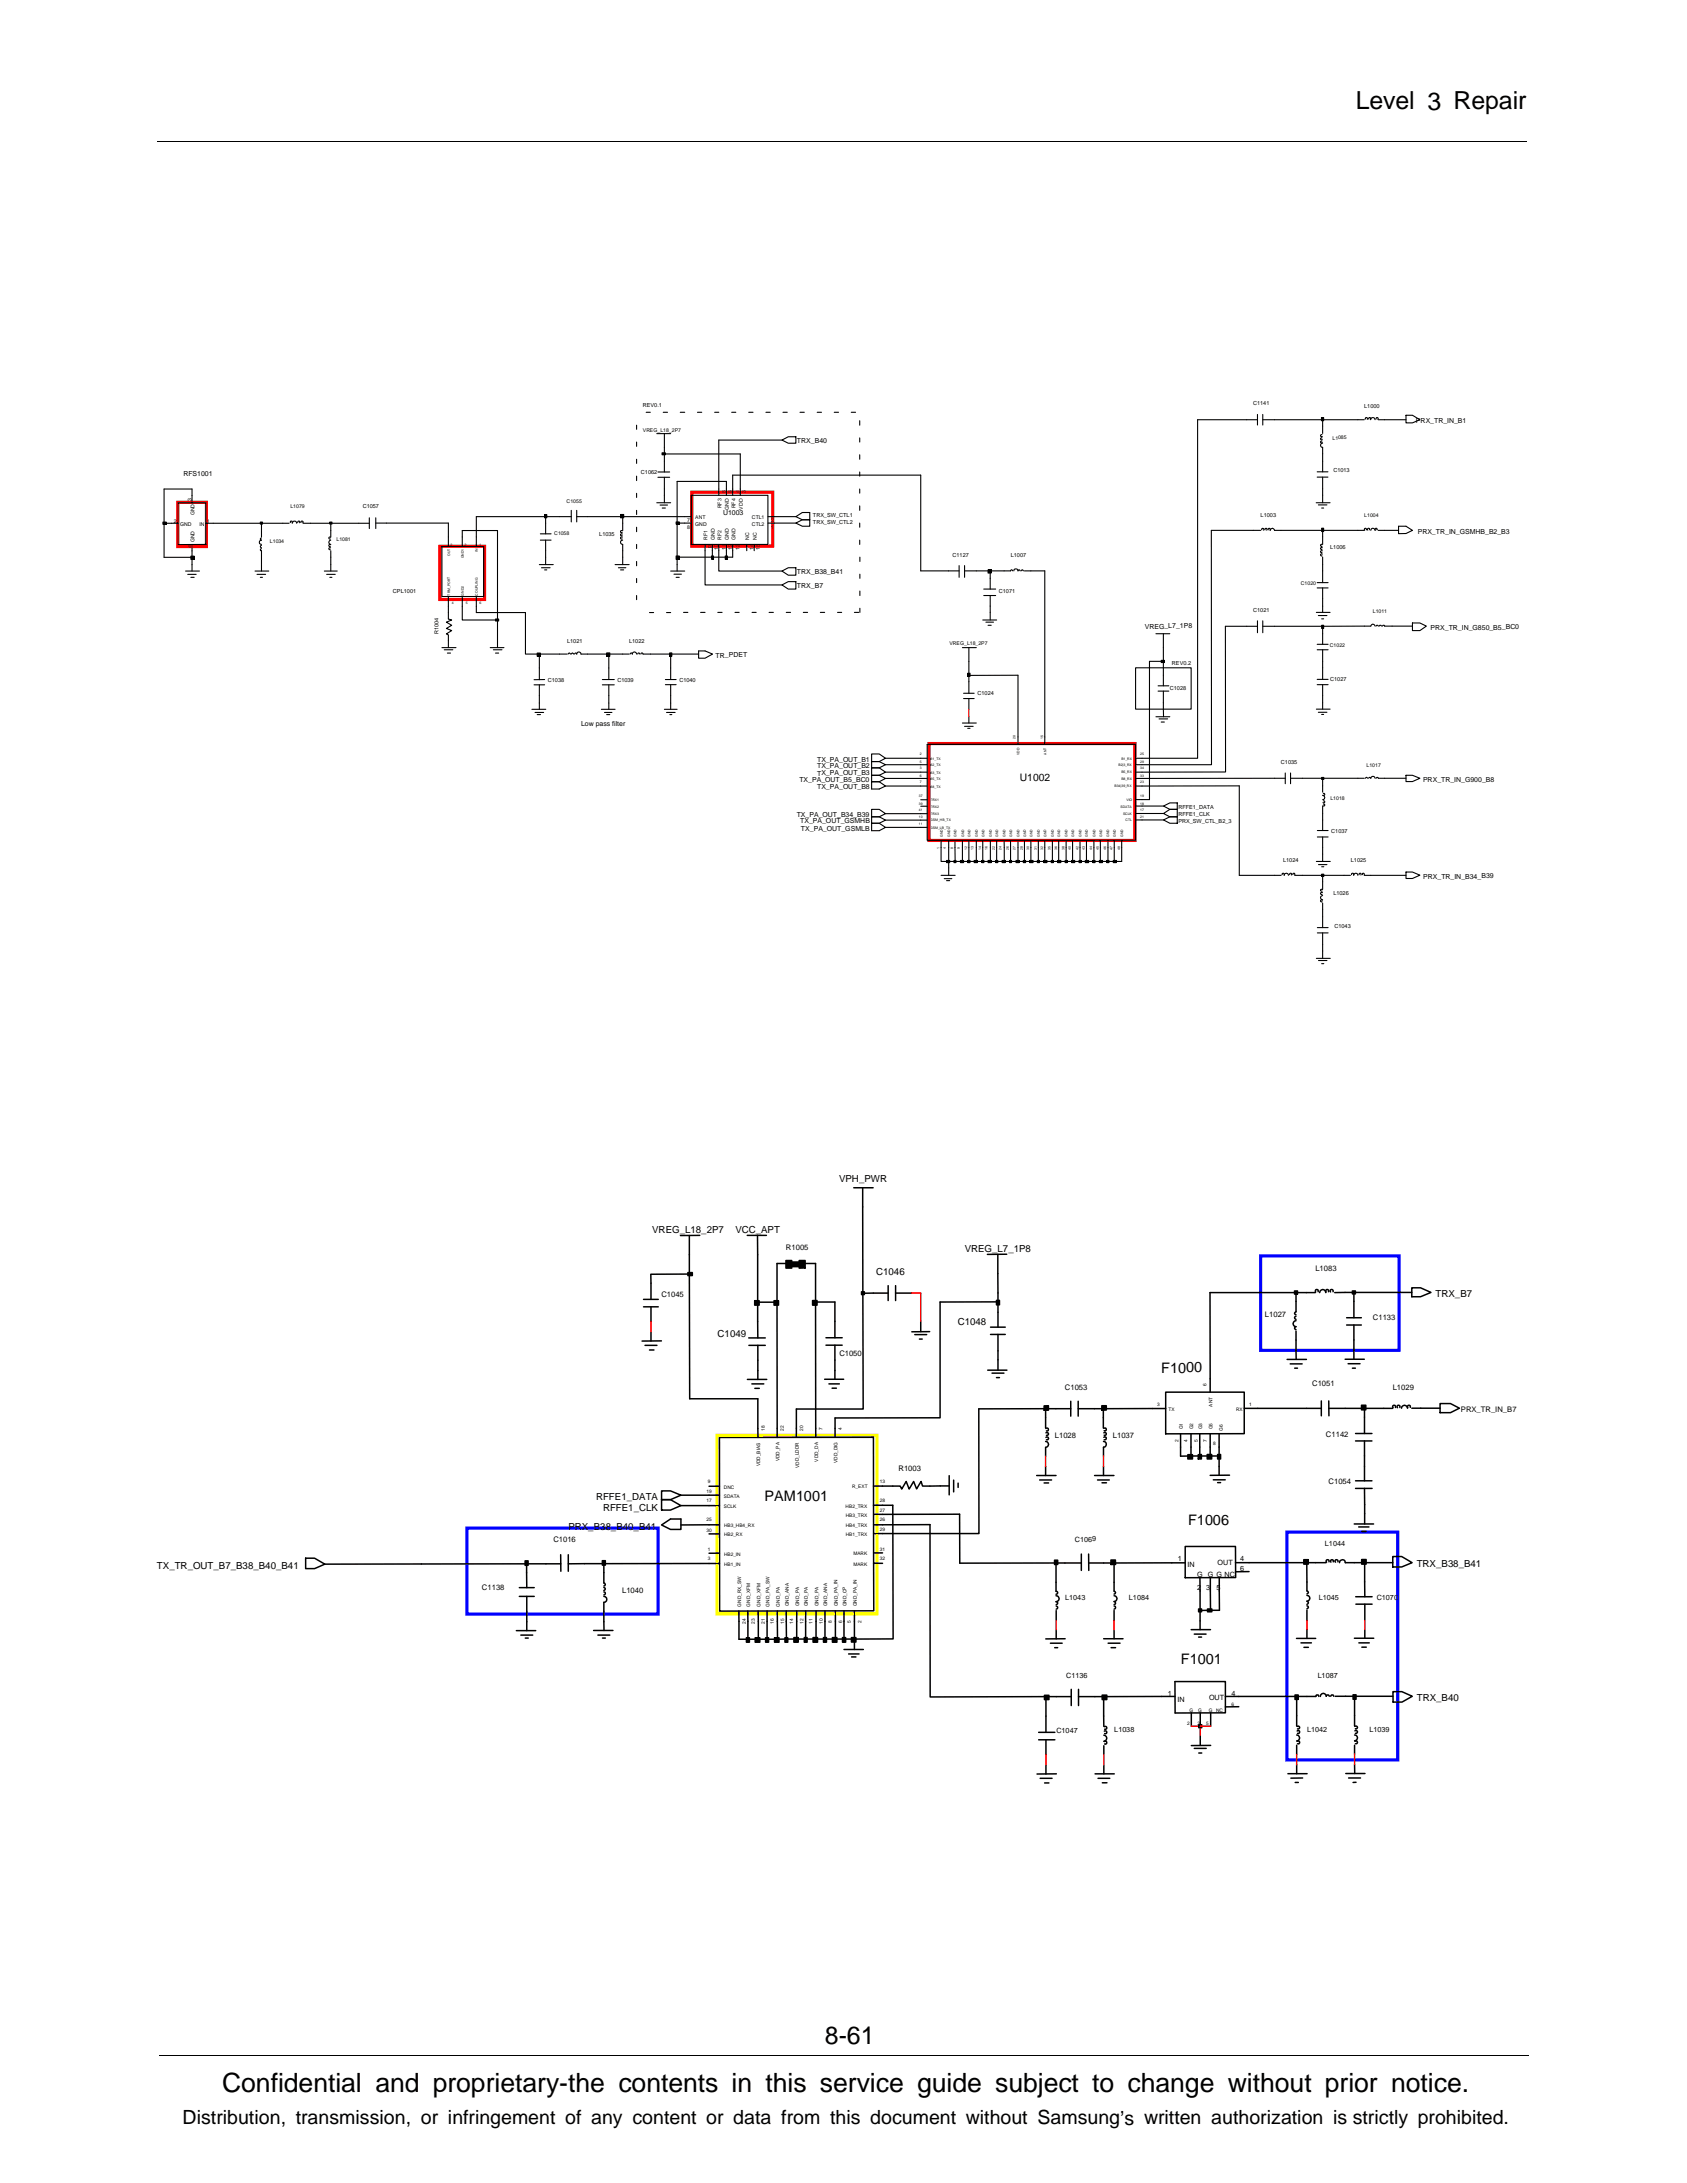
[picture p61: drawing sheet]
<svg xmlns="http://www.w3.org/2000/svg" width="216mm" height="279mm" viewBox="0 0 216 279" stroke-linecap="round" stroke-linejoin="round" font-family="sans-serif">
<defs><g id="words">
<text font-size="3.4" x="28.4" y="267.7">Confidential and proprietary-the contents in this service guide subject to change without prior notice.</text>
<g font-size="3.2">
<text x="173.5" y="14">Level 3 Repair</text>
<text x="105.6" y="261.6">8-61</text>
</g>
<text font-size="2.5" x="23.4" y="271.9">Distribution, transmission, or infringement of any content or data from this document without Samsung’s written authorization is strictly prohibited.</text>
<g font-size="1.9">
<text x="148.6" y="175.7">F1000</text>
<text x="97.9" y="192.1">PAM1001</text>
<text x="152" y="195.2">F1006</text>
<text x="151.1" y="212.9">F1001</text>
</g>
<text font-size="1.3" x="130.5" y="100">U1002</text>
<g font-size="1.2">
<text x="107.4" y="151.3">VPH_PWR</text>
<text x="83.5" y="157.8">VREG_L18_2P7</text>
<text x="94.1" y="157.8">VCC_APT</text>
<text x="123.5" y="160.2">VREG_L7_1P8</text>
<text x="112.1" y="163.2">C1046</text>
<text x="183.7" y="166">TRX_B7</text>
<text x="91.8" y="171.2">C1049</text>
<text x="122.6" y="169.6">C1048</text>
<text x="72.8" y="195.8">PRX_B38_B40_B41</text>
<text x="76.3" y="192">RFFE1_DATA</text>
<text x="77.2" y="193.3">RFFE1_CLK</text>
<text x="20.1" y="200.8">TX_TR_OUT_B7_B38_B40_B41</text>
<text x="181.3" y="200.6">TRX_B38_B41</text>
<text x="181.3" y="217.7">TRX_B40</text>
</g>
<g font-size="1">
<text x="100.6" y="159.9">R1005</text>
<text x="84.6" y="166.1">C1045</text>
<text x="168.3" y="162.7">L1083</text>
<text x="107.4" y="173.6">C1050</text>
<text x="161.9" y="168.6">L1027</text>
<text x="175.7" y="169">C1133</text>
<text x="136.3" y="177.9">C1053</text>
<text x="167.9" y="177.3">C1051</text>
<text x="178.2" y="177.9">L1029</text>
<text x="135" y="184">L1028</text>
<text x="142.4" y="184">L1037</text>
<text x="169.7" y="184">C1142</text>
<text x="187" y="180.7">PRX_TR_IN_B7</text>
<text x="115" y="188.2">R1003</text>
<text x="170" y="189.9">C1054</text>
<text x="70.8" y="197.4">C1016</text>
<text x="61.7" y="203.5">C1138</text>
<text x="79.6" y="203.9">L1040</text>
</g>
<g font-size=".9">
<text x="102" y="56.7">TRX_B40</text>
<text x="181.2" y="54.1">PRX_TR_IN_B1</text>
<text x="23.5" y="60.9">RFS1001</text>
<text x="92.5" y="65.9">U1003</text>
<text x="181.4" y="68.3">PRX_TR_IN_GSMHB_B2_B3</text>
<text x="102" y="73.5">TRX_B38_B41</text>
<text x="102" y="75.3">TRX_B7</text>
<text x="146.5" y="80.5">VREG_L7_1P8</text>
<text x="183.1" y="80.6">PRX_TR_IN_G850_B5_BC0</text>
<text x="91.6" y="84.2">TR_PDET</text>
<text x="74.4" y="92.9">Low pass filter</text>
<text x="102.3" y="100.1">TX_PA_OUT_B5_BC0</text>
<text x="104.6" y="98.3">TX_PA_OUT_B2</text>
<text x="104.6" y="101">TX_PA_OUT_B8</text>
<text x="104.6" y="99.3">TX_PA_OUT_B3</text>
<text x="104.6" y="97.5">TX_PA_OUT_B1</text>
<text x="182.1" y="100.1">PRX_TR_IN_G900_B8</text>
<text x="102" y="104.6">TX_PA_OUT_B34_B39</text>
<text x="102.4" y="105.4">TX_PA_OUT_GSMHB</text>
<text x="102.5" y="106.3">TX_PA_OUT_GSMLB</text>
<text x="182.1" y="112.5">PRX_TR_IN_B34_B39</text>
<text x="137.6" y="197.3">C1069</text>
<text x="169.6" y="197.8">L1044</text>
<text x="150.7" y="199.7">1</text>
<text x="152" y="200.5">IN</text>
<text x="153.2" y="203.6">2</text>
<text x="153.2" y="201.8">G G G NC</text>
<text x="154.3" y="203.6">3</text>
<text x="155.7" y="203.6">5</text>
<text x="155.8" y="200.3">OUT</text>
<text x="158.7" y="201.1">6</text>
<text x="158.7" y="199.7">4</text>
<text x="136.3" y="204.8">L1043</text>
<text x="144.5" y="204.8">L1084</text>
<text x="168.8" y="204.8">L1045</text>
<text x="176.2" y="204.8">C1070</text>
<text x="136.5" y="214.8">C1136</text>
<text x="168.6" y="214.8">L1087</text>
<text x="135.2" y="221.7">C1047</text>
<text x="142.6" y="221.7">L1038</text>
<text x="149.4" y="217.1">1</text>
<text x="150.7" y="217.8">IN</text>
<text x="154.7" y="217.6">OUT</text>
<text x="157.6" y="217">4</text>
<text x="167.3" y="221.7">L1042</text>
<text x="175.3" y="221.7">L1039</text>
</g>
<g font-size=".7">
<text x="82.3" y="52">REV0.1</text>
<text x="160.4" y="51.8">C1141</text>
<text x="174.6" y="52.2">L1000</text>
<text x="82.3" y="55.3">VREG_L18_2P7</text>
<text x="170.5" y="56.3">L1085</text>
<text x="24.5" y="64.1" transform="rotate(-90 24.5 64.1)">3</text>
<text x="24.9" y="66" transform="rotate(-90 24.9 66)">GND</text>
<text x="37.2" y="65">L1079</text>
<text x="46.4" y="65">C1057</text>
<text x="72.5" y="64.4">C1055</text>
<text x="82" y="60.6">C1062</text>
<text x="92.3" y="65.1" transform="rotate(-90 92.3 65.1)">RF3</text>
<text x="92.9" y="63.1" transform="rotate(-90 92.9 63.1)">6</text>
<text x="93.3" y="65.3" transform="rotate(-90 93.3 65.3)">GND</text>
<text x="93.7" y="63.1" transform="rotate(-90 93.7 63.1)">5</text>
<text x="94.1" y="65.1" transform="rotate(-90 94.1 65.1)">RF4</text>
<text x="94.6" y="63.1" transform="rotate(-90 94.6 63.1)">4</text>
<text x="95.1" y="65.2" transform="rotate(-90 95.1 65.2)">VDD</text>
<text x="95.5" y="63.1" transform="rotate(-90 95.5 63.1)">3</text>
<text x="170.6" y="60.4">C1013</text>
<text x="22.3" y="66.9">2</text>
<text x="23.1" y="67.3">GND</text>
<text x="24.5" y="70.2" transform="rotate(-90 24.5 70.2)">4</text>
<text x="24.9" y="69.4" transform="rotate(-90 24.9 69.4)">GND</text>
<text x="25.5" y="67.3">IN</text>
<text x="26.5" y="66.9">1</text>
<text x="34.5" y="69.5">L1034</text>
<text x="43.1" y="69.3">L1081</text>
<text x="70.9" y="68.5">C1058</text>
<text x="76.7" y="68.6">L1035</text>
<text x="87.9" y="66.9">7</text>
<text x="87.9" y="67.7">8</text>
<text x="89" y="66.5">ANT</text>
<text x="89" y="67.3">GND</text>
<text x="90.6" y="69.1" transform="rotate(-90 90.6 69.1)">RF1</text>
<text x="91.1" y="70.2" transform="rotate(-90 91.1 70.2)">9</text>
<text x="91.5" y="69.1" transform="rotate(-90 91.5 69.1)">GND</text>
<text x="91.9" y="70.4" transform="rotate(-90 91.9 70.4)">10</text>
<text x="92.3" y="69.1" transform="rotate(-90 92.3 69.1)">RF2</text>
<text x="92.9" y="70.4" transform="rotate(-90 92.9 70.4)">11</text>
<text x="93.3" y="69.1" transform="rotate(-90 93.3 69.1)">GND</text>
<text x="93.7" y="70.4" transform="rotate(-90 93.7 70.4)">12</text>
<text x="94.1" y="69.1" transform="rotate(-90 94.1 69.1)">GND</text>
<text x="94.6" y="70.4" transform="rotate(-90 94.6 70.4)">13</text>
<text x="95.9" y="69.1" transform="rotate(-90 95.9 69.1)">NC</text>
<text x="96.2" y="67.3">CTL2</text>
<text x="96.2" y="66.5">CTL1</text>
<text x="96.4" y="70.4" transform="rotate(-90 96.4 70.4)">14</text>
<text x="96.8" y="69.1" transform="rotate(-90 96.8 69.1)">NC</text>
<text x="97.2" y="70.4" transform="rotate(-90 97.2 70.4)">15</text>
<text x="98.7" y="67.7">1</text>
<text x="98.7" y="66.9">2</text>
<text x="104" y="66.2">TRX_SW_CTL1</text>
<text x="104" y="67">TRX_SW_CTL2</text>
<text x="121.9" y="71.3">C1127</text>
<text x="129.4" y="71.3">L1007</text>
<text x="161.3" y="66.2">L1003</text>
<text x="170.2" y="70.3">L1006</text>
<text x="174.6" y="66.1">L1004</text>
<text x="50.3" y="75.9">CPL1001</text>
<text x="127.8" y="75.9">C1071</text>
<text x="166.5" y="74.9">C1020</text>
<text x="56.1" y="81.1" transform="rotate(-90 56.1 81.1)">R1004</text>
<text x="72.6" y="82.3">L1021</text>
<text x="80.5" y="82.3">L1022</text>
<text x="121.5" y="82.5">VREG_L18_2P7</text>
<text x="160.4" y="78.3">C1021</text>
<text x="170.2" y="82.8">C1022</text>
<text x="175.7" y="78.5">L1011</text>
<text x="70.1" y="87.2">C1038</text>
<text x="79" y="87.2">C1039</text>
<text x="87" y="87.2">C1040</text>
<text x="125.1" y="89">C1024</text>
<text x="149.7" y="88.3">C1028</text>
<text x="150" y="85.2">REV0.2</text>
<text x="170.2" y="87.2">C1027</text>
<text x="163.9" y="97.8">C1035</text>
<text x="174.9" y="98.2">L1017</text>
<text x="150.8" y="103.5">RFFE1_DATA</text>
<text x="150.8" y="104.5">RFFE1_CLK</text>
<text x="150.8" y="105.3">PRX_SW_CTL_B2_3</text>
<text x="170.3" y="102.4">L1018</text>
<text x="170.4" y="106.6">C1037</text>
<text x="164.2" y="110.4">L1024</text>
<text x="172.9" y="110.4">L1025</text>
<text x="170.6" y="114.6">L1026</text>
<text x="170.8" y="118.8">C1043</text>
</g>
<g font-size=".6">
<text x="154.4" y="177.4" transform="rotate(-90 154.4 177.4)">6</text>
<text x="159.9" y="180">1</text>
<text x="97.9" y="183.2" transform="rotate(-90 97.9 183.2)">18</text>
<text x="100.3" y="183.2" transform="rotate(-90 100.3 183.2)">22</text>
<text x="102.8" y="183.2" transform="rotate(-90 102.8 183.2)">20</text>
<text x="105.3" y="183" transform="rotate(-90 105.3 183)">7</text>
<text x="107.7" y="183" transform="rotate(-90 107.7 183)">4</text>
<text x="148.1" y="180">3</text>
<text x="149.6" y="180.6">TX</text>
<text x="150.8" y="184.6" transform="rotate(-90 150.8 184.6)">2</text>
<text x="151.4" y="182.9" transform="rotate(-90 151.4 182.9)">G1</text>
<text x="152" y="184.6" transform="rotate(-90 152 184.6)">4</text>
<text x="152.7" y="182.9" transform="rotate(-90 152.7 182.9)">G2</text>
<text x="153.3" y="184.6" transform="rotate(-90 153.3 184.6)">5</text>
<text x="153.9" y="182.9" transform="rotate(-90 153.9 182.9)">G3</text>
<text x="154.4" y="184.6" transform="rotate(-90 154.4 184.6)">7</text>
<text x="155.2" y="182.9" transform="rotate(-90 155.2 182.9)">G5</text>
<text x="155.2" y="180" transform="rotate(-90 155.2 180)">ANT</text>
<text x="155.3" y="184.9">8</text>
<text x="156.5" y="183.2" transform="rotate(-90 156.5 183.2)">G6</text>
<text x="158.2" y="180.6">RX</text>
<text x="90.4" y="191.1">19</text>
<text x="90.6" y="189.8">9</text>
<text x="92.6" y="190.5">DNC</text>
<text x="92.6" y="191.7">SDATA</text>
<text x="97.3" y="187.7" transform="rotate(-90 97.3 187.7)">VDD_BIAS</text>
<text x="99.8" y="187" transform="rotate(-90 99.8 187)">VDD_PA</text>
<text x="102.3" y="187.9" transform="rotate(-90 102.3 187.9)">VDD_LDDR</text>
<text x="104.7" y="187.1" transform="rotate(-90 104.7 187.1)">VDD_DA</text>
<text x="107.2" y="187.3" transform="rotate(-90 107.2 187.3)">VDD_DIG</text>
<text x="109.1" y="190.5">R_EXT</text>
<text x="112.6" y="189.8">13</text>
<text x="90.4" y="192.3">17</text>
<text x="90.4" y="196">30</text>
<text x="90.4" y="194.7">25</text>
<text x="92.6" y="193">SCLK</text>
<text x="92.7" y="196.6">HB2_RX</text>
<text x="92.7" y="195.5">HB3_HB4_RX</text>
<text x="108.2" y="193">HB2_TRX</text>
<text x="108.2" y="196.6">HB1_TRX</text>
<text x="108.2" y="194.1">HB3_TRX</text>
<text x="108.2" y="195.5">HB4_TRX</text>
<text x="112.6" y="196">29</text>
<text x="112.6" y="192.2">28</text>
<text x="112.6" y="193.5">27</text>
<text x="112.6" y="194.7">26</text>
<text x="90.6" y="199.7">3</text>
<text x="90.6" y="198.5">1</text>
<text x="92.7" y="200.4">HB1_IN</text>
<text x="92.7" y="199.1">HB2_IN</text>
<text x="109.2" y="199.1">MARK</text>
<text x="109.2" y="200.4">MARK</text>
<text x="112.6" y="198.5">31</text>
<text x="112.6" y="199.6">32</text>
<text x="94.9" y="205.6" transform="rotate(-90 94.9 205.6)">GND_RX_SW</text>
<text x="95.4" y="207.9" transform="rotate(-90 95.4 207.9)">24</text>
<text x="96" y="205.6" transform="rotate(-90 96 205.6)">GND_XFM</text>
<text x="96.6" y="207.9" transform="rotate(-90 96.6 207.9)">23</text>
<text x="97.3" y="205.6" transform="rotate(-90 97.3 205.6)">GND_XFM</text>
<text x="97.9" y="207.9" transform="rotate(-90 97.9 207.9)">21</text>
<text x="98.5" y="205.6" transform="rotate(-90 98.5 205.6)">GND_PA_SW</text>
<text x="99" y="207.9" transform="rotate(-90 99 207.9)">16</text>
<text x="99.8" y="205.6" transform="rotate(-90 99.8 205.6)">GND_PA</text>
<text x="100.4" y="207.9" transform="rotate(-90 100.4 207.9)">15</text>
<text x="100.9" y="205.6" transform="rotate(-90 100.9 205.6)">GND_ANA</text>
<text x="101.5" y="207.9" transform="rotate(-90 101.5 207.9)">14</text>
<text x="102.3" y="205.6" transform="rotate(-90 102.3 205.6)">GND_PA</text>
<text x="102.8" y="207.9" transform="rotate(-90 102.8 207.9)">12</text>
<text x="103.4" y="205.6" transform="rotate(-90 103.4 205.6)">GND_PA</text>
<text x="104" y="207.8" transform="rotate(-90 104 207.8)">11</text>
<text x="104.7" y="205.6" transform="rotate(-90 104.7 205.6)">GND_PA</text>
<text x="105.3" y="207.8" transform="rotate(-90 105.3 207.8)">10</text>
<text x="105.9" y="205.6" transform="rotate(-90 105.9 205.6)">GND_ANA</text>
<text x="106.4" y="207.7" transform="rotate(-90 106.4 207.7)">8</text>
<text x="107.2" y="205.6" transform="rotate(-90 107.2 205.6)">GND_PA_IN</text>
<text x="107.8" y="207.7" transform="rotate(-90 107.8 207.7)">6</text>
<text x="108.3" y="205.6" transform="rotate(-90 108.3 205.6)">GND_CP</text>
<text x="108.9" y="207.7" transform="rotate(-90 108.9 207.7)">5</text>
<text x="109.7" y="205.6" transform="rotate(-90 109.7 205.6)">GND_PA_IN</text>
<text x="110.2" y="207.7" transform="rotate(-90 110.2 207.7)">2</text>
<text x="151.9" y="220.8">2</text>
<text x="152.2" y="219.1">G</text>
<text x="153.2" y="220.8">3</text>
<text x="153.4" y="219.1">G</text>
<text x="154.4" y="220.8">5</text>
<text x="154.7" y="219.1">G</text>
<text x="155.6" y="219.1">NC</text>
<text x="157.6" y="218.4">6</text>
</g>
<g font-size=".4">
<text x="57.6" y="71.2" transform="rotate(-90 57.6 71.2)">OUT</text>
<text x="57.7" y="69.8">3</text>
<text x="59.4" y="71.5" transform="rotate(-90 59.4 71.5)">GND1</text>
<text x="59.5" y="69.9">2</text>
<text x="61.2" y="70.7" transform="rotate(-90 61.2 70.7)">IN</text>
<text x="61.4" y="69.8">1</text>
<text x="57.6" y="76.2" transform="rotate(-90 57.6 76.2)">TRM_PORT</text>
<text x="57.8" y="77.4">4</text>
<text x="59.4" y="76.2" transform="rotate(-90 59.4 76.2)">GND2</text>
<text x="59.6" y="77.4">5</text>
<text x="61.2" y="76.2" transform="rotate(-90 61.2 76.2)">COUPLING</text>
<text x="61.4" y="77.4">6</text>
<text x="129.9" y="94.6" transform="rotate(-90 129.9 94.6)">20</text>
<text x="133.5" y="94.6" transform="rotate(-90 133.5 94.6)">15</text>
<text x="117.7" y="96.7">2</text>
<text x="117.7" y="97.6">5</text>
<text x="117.7" y="98.5">3</text>
<text x="117.7" y="99.4">6</text>
<text x="117.7" y="100.2">7</text>
<text x="119.1" y="98.1">B2_TX</text>
<text x="119.1" y="97.2">B1_TX</text>
<text x="119.1" y="99">B3_TX</text>
<text x="119.1" y="99.8">B5_TX</text>
<text x="119.1" y="100.8">B8_TX</text>
<text x="130.5" y="96.6" transform="rotate(-90 130.5 96.6)">VDD</text>
<text x="133.9" y="96.6" transform="rotate(-90 133.9 96.6)">ANT</text>
<text x="142.6" y="100.8">B34|39_RX</text>
<text x="143.1" y="98.1">B2|3_RX</text>
<text x="143.5" y="99">B5_RX</text>
<text x="143.5" y="97.2">B1_RX</text>
<text x="143.5" y="99.8">B8_RX</text>
<text x="145.9" y="98.5">34</text>
<text x="145.9" y="97.6">29</text>
<text x="145.9" y="99.4">33</text>
<text x="145.9" y="100.2">23</text>
<text x="145.9" y="96.7">25</text>
<text x="117.6" y="102">37</text>
<text x="117.6" y="103">39</text>
<text x="117.6" y="103.8">41</text>
<text x="117.6" y="104.7">10</text>
<text x="117.6" y="105.6">11</text>
<text x="119.1" y="103.4">TRX2</text>
<text x="119.1" y="104.3">TRX3</text>
<text x="119.1" y="102.6">TRX1</text>
<text x="119.1" y="105.1">GSM_HB_TX</text>
<text x="119.1" y="106.1">GSM_LB_TX</text>
<text x="120.6" y="107.1" transform="rotate(-90 120.6 107.1)">GND</text>
<text x="121.6" y="107.1" transform="rotate(-90 121.6 107.1)">GND</text>
<text x="122.4" y="107.1" transform="rotate(-90 122.4 107.1)">GND</text>
<text x="123.4" y="107.1" transform="rotate(-90 123.4 107.1)">GND</text>
<text x="124.2" y="107.1" transform="rotate(-90 124.2 107.1)">GND</text>
<text x="125.2" y="107.1" transform="rotate(-90 125.2 107.1)">GND</text>
<text x="126" y="107.1" transform="rotate(-90 126 107.1)">GND</text>
<text x="126.9" y="107.1" transform="rotate(-90 126.9 107.1)">GND</text>
<text x="127.8" y="107.1" transform="rotate(-90 127.8 107.1)">GND</text>
<text x="128.7" y="107.1" transform="rotate(-90 128.7 107.1)">GND</text>
<text x="129.5" y="107.1" transform="rotate(-90 129.5 107.1)">GND</text>
<text x="130.5" y="107.1" transform="rotate(-90 130.5 107.1)">GND</text>
<text x="131.3" y="107.1" transform="rotate(-90 131.3 107.1)">GND</text>
<text x="132.1" y="107.1" transform="rotate(-90 132.1 107.1)">GND</text>
<text x="133.1" y="107.1" transform="rotate(-90 133.1 107.1)">GND</text>
<text x="133.9" y="107.1" transform="rotate(-90 133.9 107.1)">GND</text>
<text x="134.9" y="107.1" transform="rotate(-90 134.9 107.1)">GND</text>
<text x="135.7" y="107.1" transform="rotate(-90 135.7 107.1)">GND</text>
<text x="136.6" y="107.1" transform="rotate(-90 136.6 107.1)">GND</text>
<text x="137.5" y="107.1" transform="rotate(-90 137.5 107.1)">GND</text>
<text x="138.4" y="107.1" transform="rotate(-90 138.4 107.1)">GND</text>
<text x="139.2" y="107.1" transform="rotate(-90 139.2 107.1)">GND</text>
<text x="140.2" y="107.1" transform="rotate(-90 140.2 107.1)">GND</text>
<text x="141" y="107.1" transform="rotate(-90 141 107.1)">GND</text>
<text x="142" y="107.1" transform="rotate(-90 142 107.1)">GND</text>
<text x="142.8" y="107.1" transform="rotate(-90 142.8 107.1)">GND</text>
<text x="143.4" y="103.4">SDATA</text>
<text x="143.7" y="104.3">SCLK</text>
<text x="143.7" y="107.1" transform="rotate(-90 143.7 107.1)">GND</text>
<text x="144.1" y="105.1">CTL</text>
<text x="144.2" y="102.6">VIO</text>
<text x="145.9" y="103">18</text>
<text x="145.9" y="104.7">21</text>
<text x="145.9" y="103.8">17</text>
<text x="145.9" y="102">19</text>
<text x="120.2" y="108.6" transform="rotate(-90 120.2 108.6)">1</text>
<text x="121.1" y="108.6" transform="rotate(-90 121.1 108.6)">4</text>
<text x="122" y="108.6" transform="rotate(-90 122 108.6)">8</text>
<text x="122.8" y="108.6" transform="rotate(-90 122.8 108.6)">9</text>
<text x="123.8" y="108.7" transform="rotate(-90 123.8 108.7)">12</text>
<text x="124.6" y="108.7" transform="rotate(-90 124.6 108.7)">13</text>
<text x="125.6" y="108.7" transform="rotate(-90 125.6 108.7)">14</text>
<text x="126.4" y="108.7" transform="rotate(-90 126.4 108.7)">16</text>
<text x="127.3" y="108.7" transform="rotate(-90 127.3 108.7)">22</text>
<text x="128.2" y="108.7" transform="rotate(-90 128.2 108.7)">24</text>
<text x="129.1" y="108.7" transform="rotate(-90 129.1 108.7)">26</text>
<text x="129.9" y="108.7" transform="rotate(-90 129.9 108.7)">27</text>
<text x="130.9" y="108.7" transform="rotate(-90 130.9 108.7)">28</text>
<text x="131.7" y="108.7" transform="rotate(-90 131.7 108.7)">30</text>
<text x="132.7" y="108.7" transform="rotate(-90 132.7 108.7)">31</text>
<text x="133.5" y="108.7" transform="rotate(-90 133.5 108.7)">32</text>
<text x="134.5" y="108.7" transform="rotate(-90 134.5 108.7)">35</text>
<text x="135.3" y="108.7" transform="rotate(-90 135.3 108.7)">36</text>
<text x="136.2" y="108.7" transform="rotate(-90 136.2 108.7)">38</text>
<text x="137.1" y="108.7" transform="rotate(-90 137.1 108.7)">40</text>
<text x="138" y="108.7" transform="rotate(-90 138 108.7)">42</text>
<text x="138.8" y="108.7" transform="rotate(-90 138.8 108.7)">43</text>
<text x="139.8" y="108.7" transform="rotate(-90 139.8 108.7)">44</text>
<text x="140.6" y="108.7" transform="rotate(-90 140.6 108.7)">45</text>
<text x="141.6" y="108.7" transform="rotate(-90 141.6 108.7)">46</text>
<text x="142.4" y="108.7" transform="rotate(-90 142.4 108.7)">47</text>
<text x="143.3" y="108.7" transform="rotate(-90 143.3 108.7)">48</text>
</g>
</g></defs>
<path d="M20.2 18.1h175.3M20.4 263h175.3" fill="none" stroke="#000" stroke-width=".13"/>
<path d="M22.8 64.3h3.6v5.7h-3.6zM56.3 69.9h5.7v6.8h-5.7zM88.5 63h10.4v6.9h-10.4zM118.9 95.2h26.3v12.4h-26.3z" fill="none" stroke="#f00" stroke-width=".4"/>
<path d="M161.3 160.7h17.7v12.1h-17.7zM59.8 195.6h24.4v11h-24.4zM164.7 196.1h14.2v29.2h-14.2z" fill="none" stroke="#00f" stroke-width=".4"/>
<path d="M91.8 183.7h20.4v22.8h-20.4z" fill="none" stroke="#ff0" stroke-width=".4"/>
<g fill="none" stroke="#000" stroke-width=".14">
<path d="M81.5 54.4v.5M81.5 56.6v.5M81.5 58.8v.5M82.7 52.8h.5M84.1 55.5h1.7M84.7 58h.5v.2h-.5zM84.9 52.8h.5M85 58.1h9.7v5.3M85 55.5v4.9M87.1 52.8h.5M89.3 52.8h.5M91.5 52.8h.5"/>
<path d="M93.6 52.8h.6M95.8 52.8h.6M98 52.8h.6M100.1 56.3h-8.1v7.1M100.1 56.3l.8-.4h1v.8h-1zM100.2 52.8h.6M102.4 52.8h.5M104.6 52.8h.5M106.8 52.8h.5M108.9 52.8h.6M110 53.8v.6M110 56v.6"/>
<path d="M110 58.2v.6M160.9 53.7h-7.6v43.3h-8M160.9 53v1.4M161.6 53v1.4M169.1 53.4h.3v.4h-.3zM169.2 55.6a.14 .14 0 0 0-.2 .2 .14 .14 0 0 0 .2 .1M169.2 56.5l-.2 .1 .1 .1h.1M169.2 56l-.2 .2 .1 .1h.1M169.3 53.7v1.8M169.3 56.7a.28 .28 0 0 0-.3 .3 .28 .28 0 0 0 .3 .3v3.1M174.6 53.7h-13M174.8 53.6h-.1a.15 .15 0 0 1 .2-.2 .16 .16 0 0 1 .1 .3"/>
<path d="M175.2 53.6a.13 .13 0 0 1 .1-.2 .13 .13 0 0 1 .1 .2v.1M175.4 53.7a.29 .29 0 0 1 .3-.3 .29 .29 0 0 1 .3 .3M176.1 53.6l.1-.2h.1v.3M176.4 53.7h3.5M179.9 53.1h.9l.9 .6-.9 .4h-.9zM20.8 66.8h.5v.3h-.5zM21 67h1.8M22.8 64.4h3.6v5.3h-3.6zM23.7 73.1h1.8M24 73.5h1.1M24.4 71.2h.4v.4h-.4zM24.4 73.9h.4"/>
<path d="M24.6 64.4v-1.8h-3.6v8.7h3.6M24.6 69.7v3.4M32.6 73.1h1.8M32.9 73.5h1.1M33.3 66.8h.3v.3h-.3zM33.3 73.9h.3M33.5 67v1.7M33.5 68.9l-.2 .1 .2 .1a.28 .28 0 0 0-.3 .3 .28 .28 0 0 0 .3 .3M33.5 69.8l-.2 .2 .2 .1M33.5 70.2l-.2 .2 .2 .1v2.6M37 67h-10.6M37.2 66.9h-.1a.14 .14 0 0 1 .2-.2 .14 .14 0 0 1 .1 .2"/>
<path d="M37.4 67a.29 .29 0 0 1 .3-.3 .29 .29 0 0 1 .3 .3M38.1 66.9l.1-.2h.1v.2M38.5 66.9a.15 .15 0 0 1 .2-.2 .15 .15 0 0 1 .1 .2h-.1M41.5 73.1h1.7M41.8 73.5h1.1M42.2 73.9h.3M42.2 66.8h.3v.3h-.3zM42.3 70.1a.14 .14 0 0 0-.2 .1 .14 .14 0 0 0 .2 .2M42.3 69.7h-.2v.1v.1h.2M42.3 68.8a.13 .13 0 0 0-.2 0 .13 .13 0 0 0 0 .1 .13 .13 0 0 0 .2 .1M42.3 67v1.7M42.3 69.1a.28 .28 0 0 0-.2 .3 .28 .28 0 0 0 .2 .3"/>
<path d="M42.3 70.5v2.6M47.3 67h-8.5M47.3 66.3v1.3M48.1 67h9.3v3M48.1 66.3v1.3M56.6 70h5.3v6.3h-5.3zM57.4 76.3v2.9l.4 .2-.7 .2 .7 .4-.7 .4 .7 .3-.7 .4 .3 .2v1.6M59.2 76.3v3.1h4.5M59.2 70v-2.1h4.5v15M61 76.3v2.1h6.2v5.3h1.8M63.4 79.2h.4v.3h-.4zM69 72.3h1.8"/>
<path d="M69.2 68.3h1.3M69.2 69.1h1.3M69.3 72.7h1.1M69.7 65.9h.3v.4h-.3zM69.7 72.9h.3M69.8 66.1v2.2M69.8 69.1v3.2M73.1 66.1h-12.1v3.9M73.1 65.3v1.5M73.8 66.1h14.7M73.8 65.3v1.5M78.7 72.3h1.8"/>
<path d="M79.1 72.7h1M79.4 65.8h.4v.5h-.4zM79.4 72.9h.4M79.7 68.3l-.3 .1v.1l.2 .1M79.7 68.7l-.3 .1 .1 .2h.1M79.7 67.9a.16 .16 0 0 0-.3 .1 .14 .14 0 0 0 .1 .2h.1M79.7 66.1v1.8M79.7 69.1l-.2 .1a.28 .28 0 0 0-.1 .3 .28 .28 0 0 0 .3 .2v2.6M81.5 60.9v.6M81.5 63.1v.6M81.5 65.3v.5M81.5 67.5v.6"/>
<path d="M81.5 69.7v.5M81.5 71.9v.5M81.5 74v.6M81.5 76.2v.6M83.1 78.4h.6M84.1 64.3h1.7M84.2 61.1h1.5M84.2 60.4h1.5M84.5 64.6h.9M84.8 65h.4M85 61.1v3.2M85.3 78.4h.5"/>
<path d="M85.8 73.1h1.8M86.3 73.5h.9M86.5 71.2h.4v.4h-.4zM86.5 66.8h.4v.3h-.4zM86.5 73.9h.4M86.7 67h1.8M87.5 78.4h.5M88.5 63.4h9.8v6.3h-9.8zM89.7 78.4h.5M90.2 69.7v5.2h9.9M91.1 71.2h.2v.4h-.2zM91.2 69.7v1.6"/>
<path d="M91.9 78.4h.5M92 69.7v3.4h8.1M92.8 71.2h.3v.4h-.3zM93 63.4v-1.8h-6.3v11.5M93 69.7v1.6M93.8 63.4v-2.6h24v12.3h4.9M93.8 69.7v1.6h-7.1M94.1 78.4h.5M95.6 69.7v.8M96.2 78.4h.6M96.5 69.7v.8M98.4 78.4h.6"/>
<path d="M100.1 73.1l.8-.4h1v.9h-1zM100.1 74.9l.8-.5h1v1h-1zM100.6 78.4h.6M101.9 67h-3.6M101.9 66.1h-3.6M101.9 66.1l.8-.5h.9v.9h-.9zM101.9 67l.8-.5h.9v.9h-.9zM102.8 78.4h.6M105 78.4h.5M107.2 78.4h.5M109.3 78.4h.6M110 60.4v.5"/>
<path d="M110 62.6v.5M110 64.7v.6M110 67v.5M110 69.1v.6M110 71.3v.6M110 73.5v.5M110 75.6v.6M110 77.9v.5M122.7 72.4v1.5M123.4 73.1h5.9l.2-.2 .1 .2M123.4 72.4v1.5M125.8 79.4h1.8"/>
<path d="M125.9 76.2h1.5M125.9 75.4h1.5M126.2 79.6h.9M126.4 72.9h.5v.4h-.5zM126.7 73.1v2.3M126.7 76.2v3.2M129.8 73.1v-.2a.29 .29 0 0 1 .3-.1 .29 .29 0 0 1 .2 .3l.1-.2 .2 .2M130.7 73.1l.1-.2 .2 .2M131.1 73.1h2.6v22.2M160.9 79.5v1.5M161.3 67.9h-6.3v30h-9.7M161.5 67.8a.14 .14 0 0 1 .1-.2 .14 .14 0 0 1 .2 .2l-.1 .1"/>
<path d="M161.6 79.5v1.5M161.9 67.8v-.1l.1-.1 .1 .1v.2M162.3 67.8v-.1l.1-.1 .2 .1-.1 .2M168.4 64.3h1.8M168.5 78.4h1.7M168.6 75.2h1.4M168.6 74.6h1.4M168.6 61.1h1.3M168.6 60.4h1.3M168.7 78.8h1.1M168.7 64.6h1.1M169.1 67.6h.3v.4h-.3z"/>
<path d="M169.1 79.2h.3M169.1 65h.3M169.2 70.9h-.1l-.1 .1 .2 .1M169.2 70.1a.13 .13 0 0 0-.2 .1 .13 .13 0 0 0 .1 .1h.1M169.2 70.5h-.1l-.1 .1 .2 .1M169.2 69.7h-.1l-.1 .1 .2 .1M169.3 75.2v3.2M169.3 67.9v1.8M169.3 61.1v3.2M169.3 71.3v3.3M174.6 67.9h-11.5a.28 .28 0 0 0-.2-.3 .28 .28 0 0 0-.3 .2v.1M174.9 67.8v-.1l-.2-.1-.1 .1v.2"/>
<path d="M175.3 67.8v-.1l-.1-.1-.2 .1v.2M175.4 67.9a.28 .28 0 0 1 .3-.3 .28 .28 0 0 1 .3 .3M176.2 67.8l-.1-.2-.1 .1v.2M179 67.9h-2.6M179 67.4h.9l.9 .5-.9 .4h-.9zM180.8 79.7h.9l.8 .4-.8 .6h-.9zM56.6 82.9h1.8M56.9 83.2h1.1M57.3 83.6h.4M62.7 82.9h1.8M63.1 83.2h1.1M63.4 83.6h.4"/>
<path d="M68.1 90.8h1.7M68.3 87.7h1.4M68.5 91.2h1.1M68.7 91.5h.5M68.7 83.6h.5v.4h-.5zM69 83.7v3.3M69 83.7h3.6M69 87.7v3.1M69.7 87h-1.4M72.7 83.7l.2-.1 .1 .1M73.1 83.7l.2-.1 .1 .1M77 90.8h1.7"/>
<path d="M77.1 87h1.5M77.1 87.7h1.5M77.4 91.2h.9M77.6 83.6h.4v.4h-.4zM77.6 91.5h.4M77.9 83.7v3.3M77.9 87.7v3.1M80.5 83.7h-6.1a.28 .28 0 0 0-.3-.3 .28 .28 0 0 0-.3 .3l-.1-.1-.2 .1M80.6 83.7l.2-.1 .1 .1a.28 .28 0 0 1 .3-.3 .28 .28 0 0 1 .3 .3M81.6 83.7l.1-.1 .2 .1M85 90.8h1.7M85.2 87.6h1.3"/>
<path d="M85.2 87h1.3M85.3 91.2h1.1M85.7 83.6h.3v.4h-.3zM85.7 91.5h.3M85.8 83.7v3.3M85.8 87.6v3.2M89.4 83.7h-7.1l-.2-.1-.1 .1M89.4 83.3h.8l1 .4-1 .5h-.8zM111.5 96.5h1l.8 .5-.8 .5h-1zM111.5 99.2h1l.8 .4-.8 .5h-1zM111.5 97.5h1l.8 .4-.8 .4h-1zM111.5 98.3h1l.8 .5-.8 .4h-1z"/>
<path d="M113.3 99.6h5.4M113.3 97h5.4M113.3 97.9h5.4M113.3 98.8h5.4M118.7 95.3h26.6v12.2h-26.6zM123.2 92.5h1.7M123.2 82.9h1.7M123.3 89.4h1.4M123.3 88.7h1.4M123.4 93h1.1M123.8 93.2h.3M123.8 86.2h.3v.4h-.3z"/>
<path d="M124 91.7v.8M124 86.4h6.3v8.9M124 82.9v5.8M124 89.4v1.4M126.4 80h.5M145.3 85.5h7.1v5.3h-7.1zM147.9 81.1h1.8M147.9 91.7h1.8M148.2 87.8h1.4M148.2 88.5h1.4M148.3 92h1.1M148.6 84.5h.4v.3h-.4z"/>
<path d="M148.6 92.4h.4M148.9 84.6h-1.8v17.7h-1.8M148.9 81.1v6.7M148.9 88.5v3.2M160.9 80.2h-4.1v18.6h-11.5M164.5 98.9v1.4M164.5 99.6h-19.2M165.2 99.6h9.4M165.2 98.9v1.4M168.5 90.8h1.7M168.6 87.6h1.4M168.6 87h1.4"/>
<path d="M168.6 83.2h1.4M168.6 82.5h1.4M168.7 91.2h1.1M169.1 91.4h.3M169.1 99.5h.3v.3h-.3zM169.1 80h.3v.4h-.3zM169.3 99.6v1.8M169.3 80.2h-7.7M169.3 80.2v2.3M169.3 87.6v3.2M169.3 83.2v3.8M174.8 99.6l.1-.1 .1 .1"/>
<path d="M175.2 99.6l.1-.1 .1 .1a.28 .28 0 0 1 .3-.2 .28 .28 0 0 1 .3 .2M176 80.1a.28 .28 0 0 0-.3-.2 .28 .28 0 0 0-.3 .2l-6.1 .1M176.1 80.1l.1-.1 .2 .1M176.5 80.1l.1-.1 .2 .1M179.9 99.6h-3.5l-.1-.1-.2 .1M179.9 99.2h.9l.9 .4-.9 .4h-.9zM180.8 80.1h-3.6l-.1-.1h-.1l-.1 .1M111.5 100.1h1l.8 .5-.8 .4h-1zM111.5 104.5h1l.8 .5-.8 .4h-1zM111.5 105.4h1l.8 .5-.8 .4h-1zM111.5 103.6h1l.8 .5-.8 .4h-1zM113.3 100.6h5.4"/>
<path d="M113.3 105.9h5.4M113.3 104.1h5.4M113.3 105h5.4M117.8 102.4h.9M117.8 103.2h.9M120.4 107.5v2.8h1v1.7M120.4 112h1.8M120.8 112.5h1M121.1 110.1h.4v.3h-.4zM121.1 112.7h.4M122.1 110.1h.2v.3h-.2zM122.2 107.5v2.8"/>
<path d="M122.9 110.1h.4v.3h-.4zM123.2 107.5v2.8M123.8 110.1h.3v.3h-.3zM124 107.5v2.8M124.7 110.1h.4v.3h-.4zM124.9 107.5v2.8M125.6 110.1h.3v.3h-.3zM125.8 107.5v2.8M126.4 110.1h.5v.3h-.5zM126.7 107.5v2.8M127.4 110.1h.3v.3h-.3zM127.6 107.5v2.8"/>
<path d="M128.2 110.1h.5v.3h-.5zM128.5 107.5v2.8M129.2 110.1h.3v.3h-.3zM129.3 107.5v2.8M130 110.1h.4v.3h-.4zM130.3 107.5v2.8M131 110.1h.3v.3h-.3zM131.1 107.5v2.8M131.8 110.1h.4v.3h-.4zM131.9 107.5v2.8M132.8 110.1h.2v.3h-.2zM132.9 107.5v2.8"/>
<path d="M133.6 110.1h.4v.3h-.4zM133.7 107.5v2.8M134.5 110.1h.3v.3h-.3zM134.7 107.5v2.8M135.4 110.1h.4v.3h-.4zM135.5 107.5v2.8M136.3 110.1h.3v.3h-.3zM136.4 107.5v2.8M137.1 110.1h.4v.3h-.4zM137.3 107.5v2.8M138.1 110.1h.3v.3h-.3zM138.2 107.5v2.8"/>
<path d="M138.9 110.1h.4v.3h-.4zM139 107.5v2.8M139.9 110.1h.2v.3h-.2zM140 107.5v2.8M140.7 110.1h.4v.3h-.4zM140.8 107.5v2.8M141.6 110.1h.3v.3h-.3zM141.8 107.5v2.8M142.5 110.1h.4v.3h-.4zM142.6 107.5v2.8M143.6 107.5v2.8h-22.2v-2.8M145.3 100.6h13.3v11.4h5.4"/>
<path d="M148.9 103.2h-3.6M148.9 104.9h-3.6M148.9 104.1h-3.6M148.9 104.1l.8-.5h1v.9h-1zM148.9 104.9l.8-.4h1v.9h-1zM148.9 103.2l.8-.4h1v.8h-1zM164.1 112a.14 .14 0 0 1 .1-.2 .14 .14 0 0 1 .1 .2M164.4 112a.26 .26 0 0 1 .2-.2 .26 .26 0 0 1 .3 .2M165.1 112l.1-.2h.1v.2M165.5 112v-.2h.1h.1v.2M165.7 112h7.1M168.5 110.3h1.7"/>
<path d="M168.6 119.4h1.4M168.6 118.7h1.4M168.6 107.1h1.4M168.6 106.3h1.4M168.7 110.7h1.1M169.1 111.9h.3v.3h-.3zM169.1 110.9h.3M169.2 115.2h-.1l-.1 .1 .2 .1M169.2 114.2a.15 .15 0 0 0-.1 0 .15 .15 0 0 0-.1 .2 .15 .15 0 0 0 .2 .1M169.2 113.9l-.1-.1-.1 .1 .2 .1M169.3 101.8a.26 .26 0 0 1 .2 .3 .26 .26 0 0 1-.2 .2M169.3 103.2v3.1"/>
<path d="M169.3 119.4v3.3M169.3 107.1v3.2M169.3 114.6a.28 .28 0 0 0-.3 .3 .28 .28 0 0 0 .3 .3M169.3 112v1.8M169.3 115.6v3.1M169.4 101.6l.1 .1v.1h-.2M169.4 102.5h.1v.1v.1h-.2M169.4 102.9l.1 .1v.1h-.2M173 112v-.2h.1h.1v.2M173.2 112a.26 .26 0 0 1 .3-.2 .26 .26 0 0 1 .3 .2M173.9 112v-.2h.2h.1v.2M174.3 112l.1-.2a.14 .14 0 0 1 .2 0 .14 .14 0 0 1 0 .2"/>
<path d="M179.9 112h-5.3M179.9 111.6h.9l.9 .4-.9 .4h-.9zM168.5 122.7h1.7M168.7 122.9h1.1M169.1 123.3h.3"/>
</g>
<g fill="#000">
<path d="M84.7 58h.5v.2h-.5zM169.1 53.4h.3v.4h-.3zM20.8 66.8h.5v.3h-.5zM24.4 71.2h.4v.4h-.4zM33.3 66.8h.3v.3h-.3zM42.2 66.8h.3v.3h-.3zM63.4 79.2h.4v.3h-.4zM69.7 65.9h.3v.4h-.3zM79.4 65.8h.4v.5h-.4zM86.5 71.2h.4v.4h-.4zM86.5 66.8h.4v.3h-.4zM91.1 71.2h.2v.4h-.2z"/>
<path d="M92.8 71.2h.3v.4h-.3zM126.4 72.9h.5v.4h-.5zM169.1 67.6h.3v.4h-.3zM68.7 83.6h.5v.4h-.5zM77.6 83.6h.4v.4h-.4zM85.7 83.6h.3v.4h-.3zM123.8 86.2h.3v.4h-.3zM148.6 84.5h.4v.3h-.4zM169.1 80h.3v.4h-.3zM169.1 99.5h.3v.3h-.3zM121.1 110.1h.4v.3h-.4zM122.1 110.1h.2v.3h-.2z"/>
<path d="M122.9 110.1h.4v.3h-.4zM123.8 110.1h.3v.3h-.3zM124.7 110.1h.4v.3h-.4zM125.6 110.1h.3v.3h-.3zM126.4 110.1h.5v.3h-.5zM127.4 110.1h.3v.3h-.3zM128.2 110.1h.5v.3h-.5zM129.2 110.1h.3v.3h-.3zM130 110.1h.4v.3h-.4zM131 110.1h.3v.3h-.3zM131.8 110.1h.4v.3h-.4zM132.8 110.1h.2v.3h-.2z"/>
<path d="M133.6 110.1h.4v.3h-.4zM134.5 110.1h.3v.3h-.3zM135.4 110.1h.4v.3h-.4zM136.3 110.1h.3v.3h-.3zM137.1 110.1h.4v.3h-.4zM138.1 110.1h.3v.3h-.3zM138.9 110.1h.4v.3h-.4zM139.9 110.1h.2v.3h-.2zM140.7 110.1h.4v.3h-.4zM141.6 110.1h.3v.3h-.3zM142.5 110.1h.4v.3h-.4zM169.1 111.9h.3v.3h-.3z"/>
<path d="M88 162.9h.6v.4h-.6zM96.6 166.5h.6v.5h-.6zM99.1 166.5h.5v.5h-.5zM100.6 161.3h.7v1h-.7zM101.3 161.5h1v.6h-1zM102.3 161.3h.7v1h-.7zM104 166.5h.6v.5h-.6zM110.3 165.3h.3v.4h-.3zM127.5 166.4h.4v.6h-.4zM165.7 165.2h.4v.4h-.4zM173.1 165.2h.4v.4h-.4zM133.6 179.9h.6v.6h-.6z"/>
<path d="M141 179.9h.6v.6h-.6zM152 186.2h.6v.5h-.6zM153.4 186.2h.4v.5h-.4zM154.5 186.2h.6v.5h-.6zM155.8 186.2h.4v.5h-.4zM174.2 179.9h.6v.5h-.6zM67.2 199.8h.4v.5h-.4zM77.1 199.7h.4v.6h-.4zM95.5 209.6h.4v.6h-.4zM96.6 209.6h.6v.6h-.6zM98 209.6h.4v.6h-.4zM99.1 209.6h.6v.6h-.6z"/>
<path d="M100.5 209.6h.3v.6h-.3zM101.6 209.6h.6v.6h-.6zM102.9 209.6h.4v.6h-.4zM104.1 209.6h.5v.6h-.5zM105.4 209.6h.4v.6h-.4zM106.5 209.6h.6v.6h-.6zM107.8 209.6h.4v.6h-.4zM109 209.6h.5v.6h-.5zM133.7 217h.5v.5h-.5zM135 199.7h.4v.5h-.4zM141.1 217h.5v.5h-.5zM142.2 199.7h.5l.1 .5h-.6z"/>
<path d="M153.4 205.9h.4v.4h-.4zM154.5 205.9h.6v.4h-.6zM165.7 216.9h.4v.6h-.4zM166.9 199.6h.5v.6h-.5zM173.2 216.9h.3v.6h-.3zM174.3 199.6h.5v.6h-.5zM153.4 220.7h.4v.4h-.4z"/>
</g>
<path d="M124 90.8v.9" fill="none" stroke="#ff0b0f" stroke-width=".14"/>
<g fill="none" stroke="#000" stroke-width=".19">
<path d="M88.2 158.1v5M89.6 158.1h-2.5M95.6 158.1h2.5M96.9 158.1l.1 13.1M109.3 152h2.4M110.4 152v13.5M82.4 167.3h1.8M82.4 166.3h1.8M82.5 172.2h1.6M83.1 172.8h.6M83.3 170.5v1.1M83.3 167.3v1.9"/>
<path d="M84.6 171.6h-2.4M88 162.9h.6v.4h-.6zM88.2 163.1h-4.9v3.2M88.2 163.1l.1 15.9h8.7v5M95.7 176.6h2.4M95.8 171.2h2.1M95.8 172.2h2.1M96.2 177.1h1.5M96.6 166.5h.6v.5h-.6zM96.6 177.7h.6M97 166.7h2.4M97 172.2v4.4"/>
<path d="M99.1 166.5h.5v.5h-.5zM99.4 166.7l.1 17.3M100.6 161.7h-1.2v5M100.6 161.3h.7v1h-.7zM101.3 161.5h1v.6h-1zM102.3 161.3h.7v1h-.7zM103 161.7h1.4v4.9M104 166.5h.6v.5h-.6zM104.4 166.6v17.4M104.4 166.6h2.4v4.6M105.5 176.5h2.5M105.7 171.2h2.1"/>
<path d="M105.7 172.2h2.1M106.1 177.1h1.3M106.5 177.7h.5M106.8 172.2v4.3M110.3 165.3h.3v.4h-.3zM110.4 165.5l.1 14.8h-8.6v3.7M113.7 165.5h-3.3M113.7 164.5v2M114.6 165.5h2.1M114.6 164.5v2M117.1 170.8h1.5M117.7 171.4h.3"/>
<path d="M117.8 169.1v1.3M119 170.4l-2.3 .1M126.4 175.4h2.5M126.8 169.9h1.9M126.8 170.8h1.9M127 175.7h1.5M127.5 176.3h.4M127.5 166.4h.4v.6h-.4zM127.7 160.5v9.4M127.7 166.6h-7.4v14.9h-13.4v2.5M127.7 170.8v4.6M128.8 160.5h-2.4"/>
<path d="M133.6 179.9h.6v.6h-.6zM137 179.3v2M138 179.3v2M141 179.9h.6v.6h-.6zM149.2 178.2h10v5.3h-10zM164.7 174h2.5M165.1 174.6h1.5M165.7 165.2h.4v.4h-.4zM165.7 175.1h.4M165.9 169a.38 .38 0 0 0-.4 .4 .38 .38 0 0 0 .4 .4l-.2 .2 .2 .2M165.9 168.5a.2 .2 0 0 0-.2 .2 .2 .2 0 0 0 .2 .2M165.9 170.4v3.6"/>
<path d="M165.9 165.4v2.5l-.2 .2 .2 .2M168.3 165.4h-13.4v12.8M168.7 165.3a.2 .2 0 0 0-.1-.2 .2 .2 0 0 0-.2 0 .2 .2 0 0 0 0 .3M168.9 165.4a.39 .39 0 0 1 .4-.4 .39 .39 0 0 1 .4 .4M169.1 179.3v1.9M170 165.3a.19 .19 0 0 0-.2-.3 .21 .21 0 0 0-.1 .4M170.1 179.3v1.9M170.6 165.3a.21 .21 0 0 0-.2-.3 .21 .21 0 0 0-.2 .3l.1 .1M172.1 174h2.5M172.3 168.7h1.9M172.3 169.6h1.9M172.5 174.5h1.6"/>
<path d="M173.1 175.1h.4M173.1 165.2h.4v.4h-.4zM173.3 169.6v4.4M173.3 165.4v3.3M174.2 179.9h.6v.5h-.6zM180.7 164.8h1.1l1.3 .6-1.3 .6h-1.1zM180.7 165.4h-9.9M184.3 179.6h1.3l1.2 .6-1.2 .6h-1.3zM39.1 199.4h1.2l1.3 .8-1.3 .6h-1.2zM67.2 199.8h.4v.5h-.4zM71.8 199v2.1M72.7 199v2.1"/>
<path d="M77.1 199.7h.4v.6h-.4zM84.7 195.2l1.1-.8h1.3v1.3h-1.3zM84.7 190.8h1.1l1.3 .6-1.3 .5h-1.1zM84.7 191.9h1.1l1.3 .8-1.3 .6h-1.1zM90.7 190.2h1.4M90.7 198.8h1.4M90.7 196.3h1.4M92.1 192.7h-5M92.1 191.4h-5M92.1 195.2h-5M111.6 184h.2M111.8 192.7h2.5v17.1h-13.7"/>
<path d="M111.8 193.8h11v6.3l12.3-.1M111.8 195.2l7.2-.1v22.1l14.9-.1M111.8 198.8h1.1M121.5 190.2h-3.4l-.2-.6-.6 1-.4-1-.5 1-.4-1-.6 1-.2-.4h-3.4M121.5 188.9v2.4M122 189.4v1.5M122.6 189.8v.6M132.7 188.8h2.4M133.1 189.4h1.5M133.6 189.8h.6M133.8 184.5a.38 .38 0 0 1 .4 .4 .38 .38 0 0 1-.4 .4v1.1M133.8 187.7v1.1"/>
<path d="M133.8 180.3h-8.5v16h-13.5M133.8 180.3v2.5M133.8 180.3h3.2M133.9 183.4a.19 .19 0 0 1 .3 .1 .19 .19 0 0 1-.2 .2h-.1M133.9 184v-.1a.19 .19 0 0 1 .3 .2 .19 .19 0 0 1-.3 .2M133.9 182.8a.19 .19 0 0 1 .3 .1 .19 .19 0 0 1-.3 .2M135 199.7h.4v.5h-.4zM138.4 198.9v2.1M139.3 198.9v2.1M140.1 188.8h2.5M140.5 189.4h1.5M141 189.8h.6"/>
<path d="M141.2 180.3v2.5M141.2 184.5a.37 .37 0 0 1 .4 .4 .37 .37 0 0 1-.4 .3v1.2M141.2 187.7v1.1M141.3 183.4h.2l.1 .1-.1 .2h-.2M141.3 184a.19 .19 0 0 1 .2 0 .19 .19 0 0 1 0 .3h-.2M141.3 182.8a.19 .19 0 0 1 .3 .1 .19 .19 0 0 1-.3 .2M142.2 199.7h.5l.1 .5h-.6zM149.2 180.3h-11.2M151.1 183.5v2.9h1.3M151.7 197.9h6.4v4h-6.4zM152 186.2h.6v.5h-.6zM152.4 183.5v2.9"/>
<path d="M152.4 186.4h3.6M153.4 186.2h.4v.5h-.4zM153.5 183.5v2.9M154.5 186.2h.6v.5h-.6zM154.9 183.5v2.9M155.3 189.4h1.5M155.8 189.8h.4M155.8 186.2h.4v.5h-.4zM156 183.5v5.3M157.4 188.8h-2.5M159.2 180.3h9.9M166.9 199.6h.5v.6h-.5z"/>
<path d="M170.1 180.3h8.1M170.1 199.9a.19 .19 0 0 0-.1-.2 .19 .19 0 0 0-.2 0 .19 .19 0 0 0 0 .2M170.6 199.9a.19 .19 0 0 0 0-.3 .19 .19 0 0 0-.3 .1v.2M171.2 199.9a.19 .19 0 0 0 0-.2 .19 .19 0 0 0-.3 0 .19 .19 0 0 0 0 .2M173.3 195.1h2.5M173.5 190.5h2.1M173.5 189.5h2.1M173.5 183.5h2.1M173.5 184.4h2.1M173.9 195.4h1.3M174.3 196h.5M174.3 199.6h.5v.6h-.5z"/>
<path d="M174.6 190.5v4.6M174.6 180.3v3.2M174.6 184.4v5.1M178.2 199.2h1.2l1.3 .8-1.3 .6h-1.2zM178.6 180.1a.19 .19 0 0 0-.1-.2 .19 .19 0 0 0-.2 0 .19 .19 0 0 0 0 .3M179.2 180.1a.19 .19 0 0 0-.1-.2 .19 .19 0 0 0-.2 0 .19 .19 0 0 0 0 .3M179.4 180.2a.38 .38 0 0 1 .3-.3 .38 .38 0 0 1 .4 .3M180.5 180.1a.19 .19 0 0 0-.2-.3 .21 .21 0 0 0-.1 .4M180.7 180.2h3.6M66.1 208.7h2.5M66.5 203.2h1.9M66.5 204.3h1.9"/>
<path d="M66.7 209.3h1.5M67.2 209.7h.4M67.4 200.2v3M67.4 204.3v4.4M71.8 200.2h-30.2M76 208.7h2.4M76.5 209.3h1.5M77.1 209.7h.4M77.3 204.3a.38 .38 0 0 1 .4 .4 .38 .38 0 0 1-.4 .4v3.6M77.3 203.2l.2 .2-.2 .2M77.3 203.8l.2 .1-.1 .2h-.1M77.3 200.1v2.5l.2 .2-.2 .2"/>
<path d="M92.1 200.1l-19.4 .1M94.6 206.2v3.6h4.9M95.5 209.6h.4v.6h-.4zM95.7 206.2v3.6M96.6 209.6h.6v.6h-.6zM97 206.2v3.6M98 209.6h.4v.6h-.4zM98.2 206.2v3.6M99.1 209.6h.6v.6h-.6zM99.5 206.2v3.6M100.5 209.6h.3v.6h-.3zM100.6 206.2v3.6"/>
<path d="M100.6 209.8h-1.1M101.6 209.6h.6v.6h-.6zM102 206.2v3.6M102.9 209.6h.4v.6h-.4zM103.1 206.2v1.3M103.1 207.5v2.3M104.1 209.6h.5v.6h-.5zM104.4 206.2v3.6M105.4 209.6h.4v.6h-.4zM105.6 206.2v3.6M106.5 209.6h.6v.6h-.6zM106.9 206.2v3.6"/>
<path d="M107.8 209.6h.4v.6h-.4zM108 211.1h2.5M108 206.2v3.6M108.6 211.7h1.3M109 209.6h.5v.6h-.5zM109 212.1h.5M109.3 206.2v4.9M111.8 200.1v6.1h-19.7v-22.2h19.7v16.1h1.1M133.7 217h.5v.5h-.5zM133.9 217.1v4.6M134.4 210.3h1.5M135 210.9h.4"/>
<path d="M135.1 200v3.7l.2 .1 .1 .1-.3 .1M135.1 204.2a.38 .38 0 0 1 .5 .4 .38 .38 0 0 1-.5 .4l.2 .1 .1 .1-.2 .2M135.2 208.6v1.2M135.2 205.5l.2 .2-.2 .3M135.2 206.1v1.4M136.3 209.7l-2.5 .1M137.1 217.1h-3.2M137.1 216.2v2.1M138 216.2v2.1M138.4 200h-3.3M141.1 217h.5v.5h-.5zM141.2 209.7h2.5"/>
<path d="M141.2 217.1l.1 3.9M141.8 210.3h1.5M142.2 210.9h.6M142.6 205.5a.2 .2 0 0 1 .2 .3 .2 .2 0 0 1-.2 .2M142.6 204.2a.37 .37 0 0 1 .4 .4 .37 .37 0 0 1-.4 .4l.2 .2-.2 .2M142.6 206.1v1.4M142.6 208.6v1.1M142.6 200v3.6l.2 .2-.2 .2M150.4 215.2h6.4v4h-6.4zM150.4 217.1h-12.4M151.7 200h-12.4M152.4 208.6h2.5"/>
<path d="M152.5 219.2v1.7M152.8 209.1h1.5M153.4 209.5h.4M153.4 205.9h.4v.4h-.4zM153.6 201.9v6.7M153.6 219.2v1.7M154.5 205.9h.6v.4h-.6zM154.9 201.9v4.2M154.9 206.1h-1.3M154.9 219.2v1.7M156 201.9l.1 4.2h-1.2M158.5 218.4l-1.7 .1"/>
<path d="M159.9 201.1l-1.8 .1M165.7 216.9h.4v.6h-.4zM165.9 209.7h2.5M165.9 217.1v3.8M166.5 210.3h1.3M166.9 210.8h.5M167.2 200l.1 3.6 .1 .2-.1 .2M167.3 205.5l.1 .2-.1 .2M167.3 204.2a.37 .37 0 0 1 .3 .4 .37 .37 0 0 1-.3 .3l.1 .2-.1 .2M167.3 206.1v1.3M167.3 208.6v1.1M168.8 217.1a.19 .19 0 0 0-.2-.2 .19 .19 0 0 0-.2 .2h-11.6"/>
<path d="M169.7 200h-11.6M170.1 217.1l-.1-.2h-.2l-.1 .2a.38 .38 0 0 0-.4-.4 .38 .38 0 0 0-.3 .4M170.3 217.1l.1-.2h.2l.1 .2M170.9 217.1h7.4M171.4 200a.37 .37 0 0 1 .4-.4 .37 .37 0 0 1 .4 .4h6M173.2 216.9h.3v.6h-.3zM173.3 209.7h2.5M173.4 217.1v3.8M173.5 204.4h2.1M173.5 205.3h2.1M173.9 210.3h1.3M174.3 210.8h.6"/>
<path d="M174.6 200l.1 4.4M174.7 205.3v2.1M174.7 208.6v1.1M178.3 216.5h1.1l1.3 .6-1.3 .7h-1.1zM132.9 222.7h2.1M132.9 221.7h2.1M133.1 227.6h1.5M133.7 228.2h.5M133.9 222.7v1.9M133.9 225.9v1.2M135.2 227l-2.5 .1M140.1 227h2.5"/>
<path d="M140.5 227.6h1.5M141.1 228.2h.6M141.3 222.1a.39 .39 0 0 1 .3 .4 .39 .39 0 0 1-.3 .4M141.3 223.4v1.2M141.3 225.9v1.1M141.3 222.9h.1a.2 .2 0 0 1 .3 .1 .2 .2 0 0 1-.3 .2M141.3 221.6a.19 .19 0 0 1 .3 0 .19 .19 0 0 1 0 .3h-.2M141.3 221a.19 .19 0 0 1 .3 0 .19 .19 0 0 1 0 .3h-.2M152.8 223.8h1.6M153.4 220.7h.4v.4h-.4zM153.4 224.4h.4M153.6 222.1v1.3"/>
<path d="M154.9 223.4h-2.4M164.8 227h2.5M165.8 228.1h.4M165.9 225.9v1.1M165.9 222.1a.38 .38 0 0 1 .4 .3 .38 .38 0 0 1-.4 .4M165.9 223.4v1.1M166 222.9a.19 .19 0 0 1 .3 .1 .19 .19 0 0 1-.2 .2M166 221.6a.19 .19 0 0 1 .3-.1 .19 .19 0 0 1 0 .3 .19 .19 0 0 1-.2 0M166 221h.2l.1 .1-.1 .2h-.1M166.7 227.6h-1.5M172.2 227h2.5M172.6 227.6h1.5"/>
<path d="M173.4 222.1a.37 .37 0 0 1 .3 .3 .37 .37 0 0 1-.3 .4M173.4 223.4v1.1M173.4 225.8v1.2M173.4 222.9a.19 .19 0 0 1 .3 .1 .19 .19 0 0 1-.2 .2M173.4 221.5a.19 .19 0 0 1 .3 .1 .19 .19 0 0 1-.2 .2M173.4 221a.19 .19 0 0 1 .3 0 .19 .19 0 0 1-.2 .3M173.5 228.1h-.3"/>
</g>
<g fill="none" stroke="#ff0b0f" stroke-width=".19">
<path d="M83.3 169.2v1.3M116.7 165.5h1.1v3.6M133.8 186.4v1.3M141.2 186.4v1.3M135.2 207.5v1.1M142.6 207.5v1.1M167.3 207.4v1.2M174.7 207.4v1.2M133.9 224.6v1.3M141.3 224.6v1.3M152.5 220.9h1.1v1.2M153.6 220.9h1.3"/>
<path d="M165.9 224.5v1.4M173.4 224.5v1.3"/>
</g>
<use href="#words"/>
</svg>
